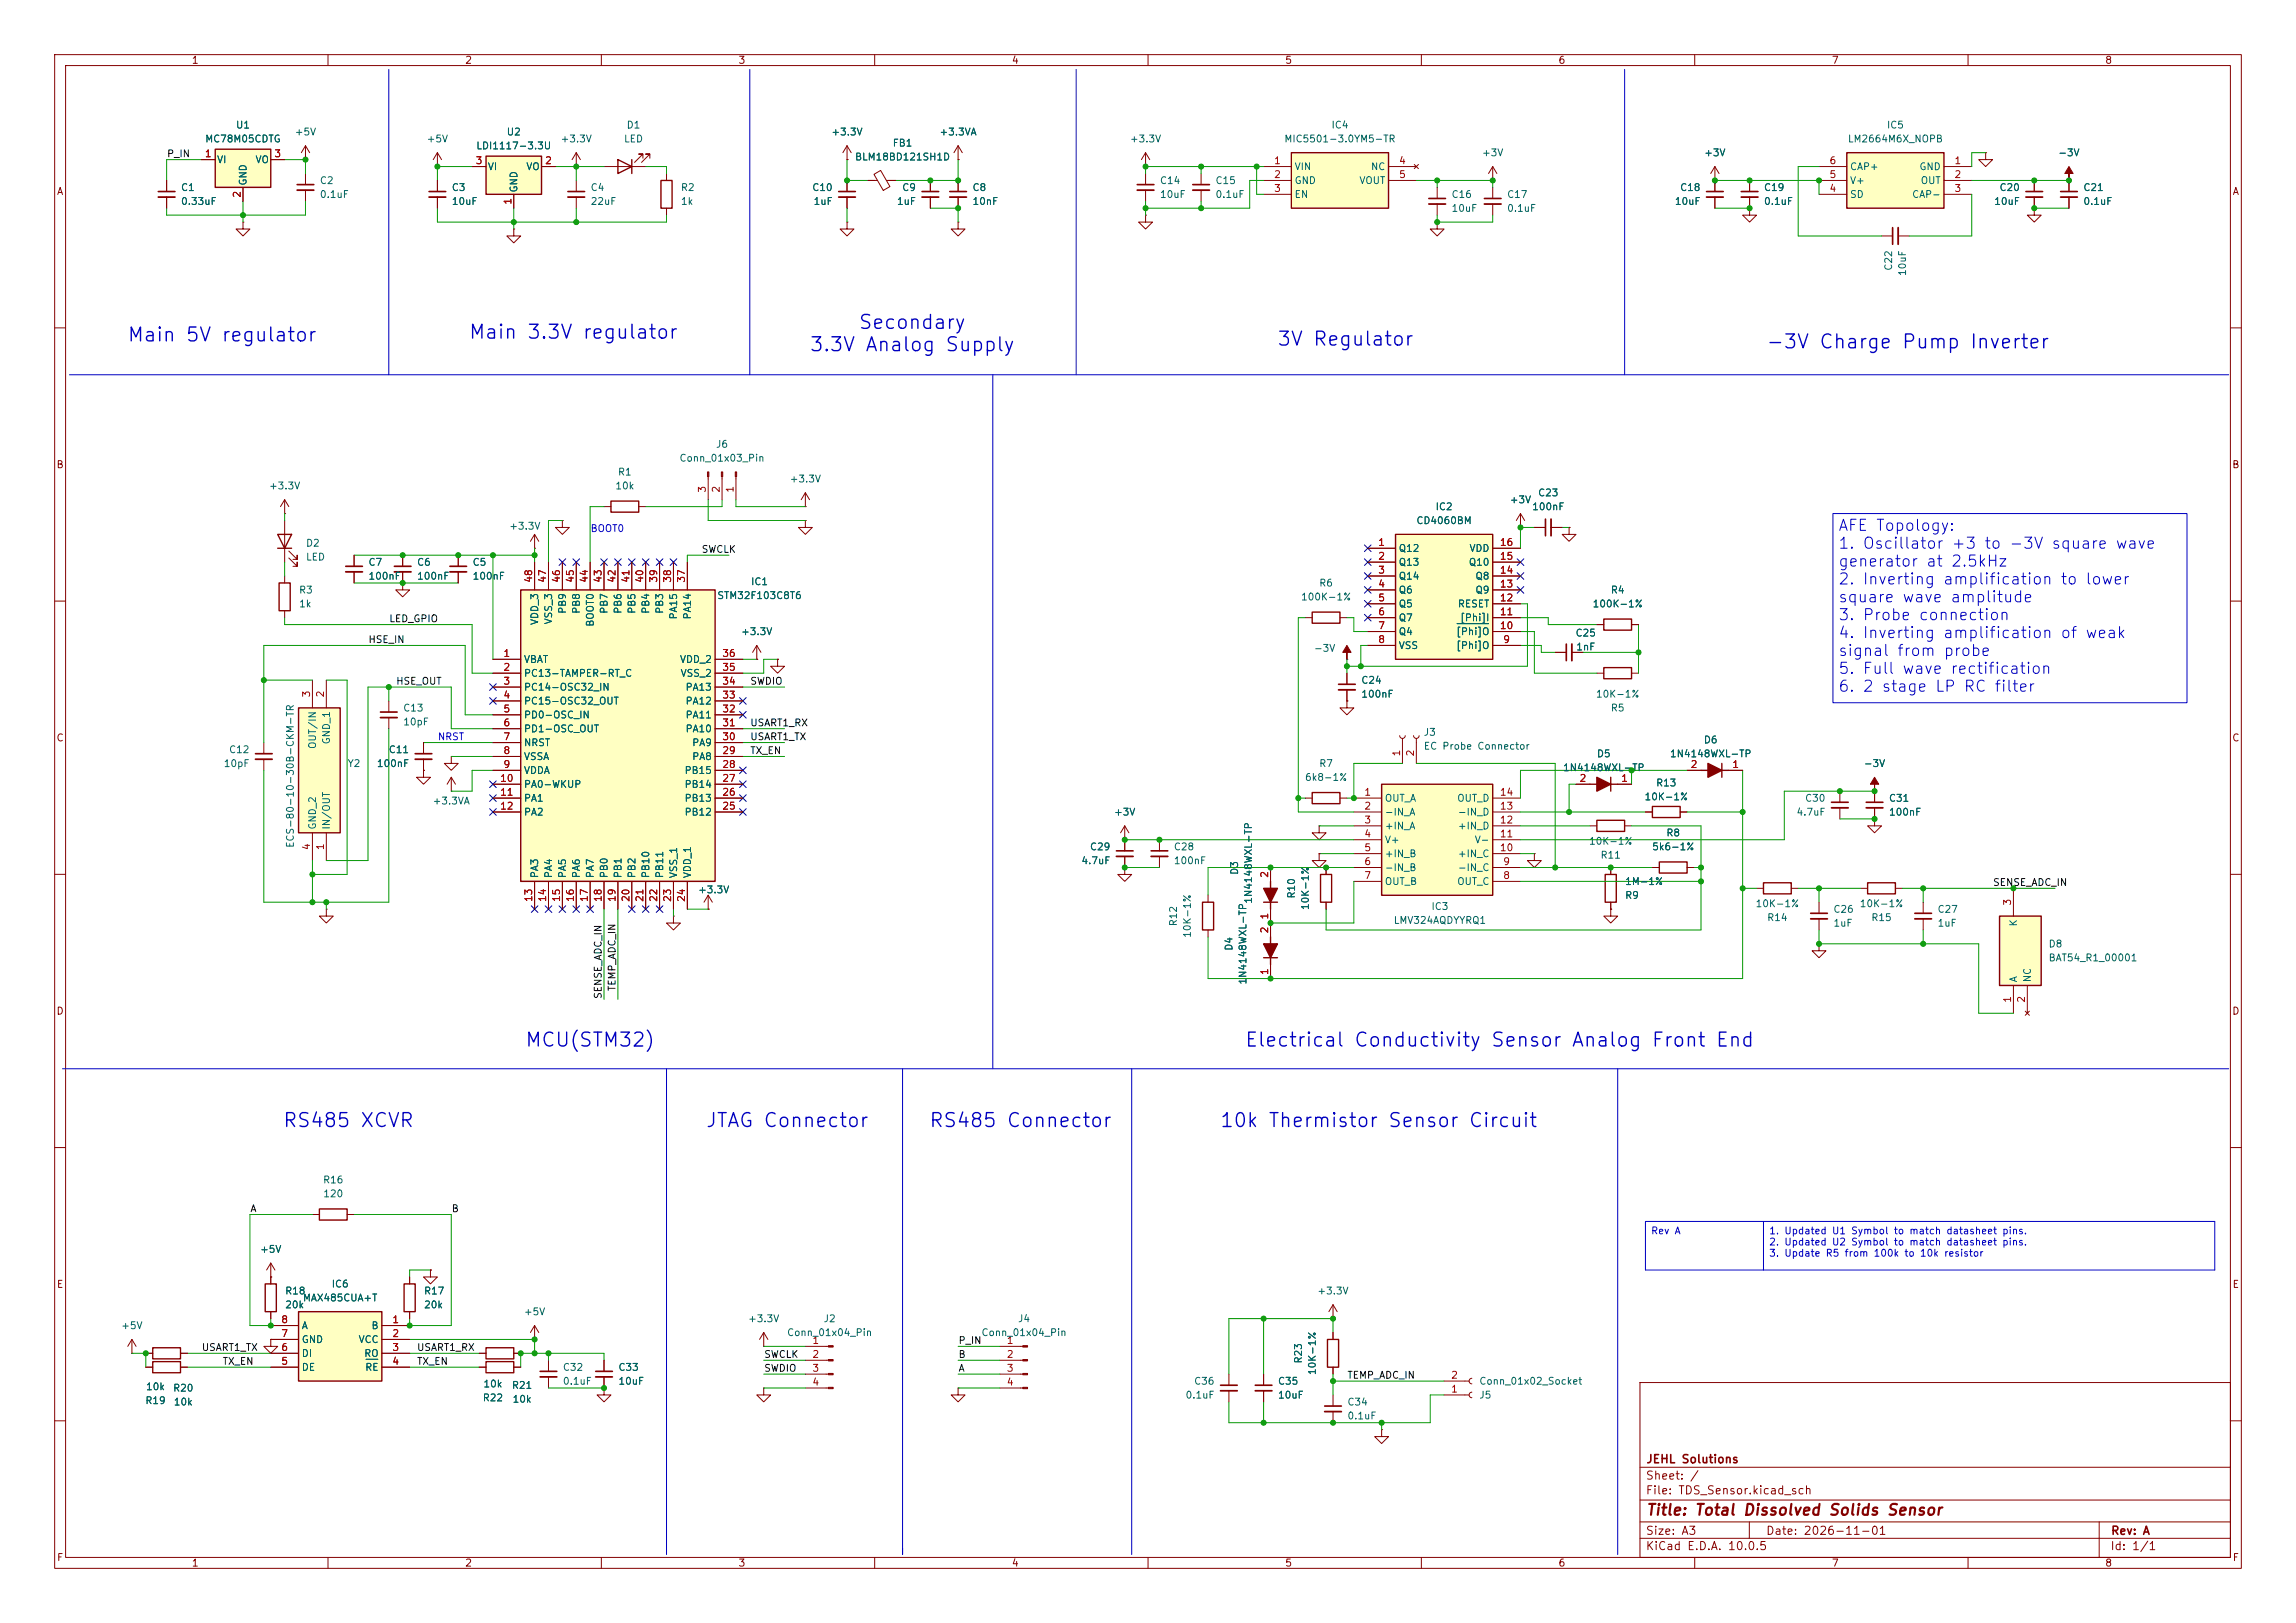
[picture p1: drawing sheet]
<svg xmlns="http://www.w3.org/2000/svg" width="420mm" height="297mm" viewBox="0 0 420 297" stroke-linecap="round" stroke-linejoin="round" font-family="sans-serif">
<defs><g id="words">
<g font-size="2.5" fill="#0000c2">
<text x="23.2" y="63.1">Main 5V regulator</text>
<text x="85.6" y="62.6">Main 3.3V regulator</text>
<text x="147.9" y="64.9">3.3V Analog Supply</text>
<text x="156.9" y="60.8">Secondary</text>
<text x="233.5" y="63.9">3V Regulator</text>
<text x="322.9" y="64.4">-3V Charge Pump Inverter</text>
<text x="95.9" y="192.2">MCU(STM32)</text>
<text x="227.6" y="192.2">Electrical Conductivity Sensor Analog Front End</text>
<text x="51.6" y="206.9">RS485 XCVR</text>
<text x="128.9" y="206.9">JTAG Connector</text>
<text x="169.8" y="206.9">RS485 Connector</text>
<text x="223" y="206.9">10k Thermistor Sensor Circuit</text>
</g>
<g font-size="2" fill="#0000c2">
<text x="336.1" y="97.7">AFE Topology:</text>
<text x="336.1" y="100.9">1. Oscillator +3 to -3V square wave</text>
<text x="336.1" y="104.2">generator at 2.5kHz</text>
<text x="336.1" y="107.5">2. Inverting amplification to lower</text>
<text x="336.1" y="110.8">square wave amplitude</text>
<text x="336.1" y="114">3. Probe connection</text>
<text x="336.1" y="117.3">4. Inverting amplification of weak</text>
<text x="336.1" y="120.6">signal from probe</text>
<text x="336.1" y="123.8">5. Full wave rectification</text>
<text x="336.1" y="127.1">6. 2 stage LP RC filter</text>
</g>
<text font-size="2" fill="#840000" x="301" y="277.8">Title: Total Dissolved Solids Sensor</text>
<g font-size="1.5" fill="#840000">
<text x="301" y="268.1">JEHL Solutions</text>
<text x="300.9" y="273.8">File: TDS_Sensor.kicad_sch</text>
<text x="300.9" y="271.1">Sheet: /</text>
<text x="300.9" y="281.2">Size: A3</text>
<text x="322.9" y="281.2">Date: 2026-11-01</text>
<text x="386" y="281.2">Rev: A</text>
<text x="300.9" y="284">KiCad E.D.A. 10.0.5</text>
<text x="385.9" y="284">Id: 1/1</text>
</g>
<g font-size="1.3" fill="#840000">
<text x="35" y="12">1</text>
<text x="85" y="12">2</text>
<text x="135" y="12">3</text>
<text x="185" y="12">4</text>
<text x="235" y="12">5</text>
<text x="285" y="12">6</text>
<text x="335" y="12">7</text>
<text x="385" y="12">8</text>
<text x="10.3" y="36">A</text>
<text x="408.3" y="36">A</text>
<text x="10.2" y="86">B</text>
<text x="408.2" y="86">B</text>
<text x="10.2" y="136">C</text>
<text x="408.2" y="136">C</text>
<text x="10.2" y="186">D</text>
<text x="408.2" y="186">D</text>
<text x="10.3" y="236">E</text>
<text x="408.3" y="236">E</text>
<text x="10.3" y="286">F</text>
<text x="35" y="287">1</text>
<text x="85" y="287">2</text>
<text x="135" y="287">3</text>
<text x="185" y="287">4</text>
<text x="235" y="287">5</text>
<text x="285" y="287">6</text>
<text x="335" y="287">7</text>
<text x="385" y="287">8</text>
<text x="408.3" y="286">F</text>
</g>
<g font-size="1.3" fill="#006464">
<text x="43.1" y="23.8">U1</text>
<text x="114.5" y="23.8">D1</text>
<text x="243.4" y="23.8">IC4</text>
<text x="345" y="23.8">IC5</text>
<text x="37.4" y="26.4">MC78M05CDTG</text>
<text x="53.8" y="25.1">+5V</text>
<text x="77.9" y="26.4">+5V</text>
<text x="87" y="27.6">LDI1117-3.3U</text>
<text x="92.6" y="25.1">U2</text>
<text x="102.4" y="26.4">+3.3V</text>
<text x="114" y="26.4">LED</text>
<text x="152" y="25.1">+3.3V</text>
<text x="156.3" y="29.7">BLM18BD121SH1D</text>
<text x="163.2" y="27.1">FB1</text>
<text x="171.7" y="25.1">+3.3VA</text>
<text x="206.6" y="26.4">+3.3V</text>
<text x="234.8" y="26.4">MIC5501-3.0YM5-TR</text>
<text x="271" y="28.9">+3V</text>
<text x="311.6" y="28.9">+3V</text>
<text x="337.9" y="26.4">LM2664M6X_NOPB</text>
<text x="376.4" y="28.9">-3V</text>
<text x="33" y="35.3">C1</text>
<text x="39.6" y="30.2">VI</text>
<text x="45.4" y="34.1" transform="rotate(-90 45.4 34.1)">GND</text>
<text x="46.6" y="30.2">VO</text>
<text x="58.4" y="34">C2</text>
<text x="82.5" y="35.3">C3</text>
<text x="89.1" y="31.4">VI</text>
<text x="94.9" y="35.3" transform="rotate(-90 94.9 35.3)">GND</text>
<text x="96.2" y="31.4">VO</text>
<text x="107.9" y="35.3">C4</text>
<text x="124.4" y="35.3">R2</text>
<text x="148.5" y="35.3">C10</text>
<text x="164.9" y="35.3">C9</text>
<text x="177.8" y="35.3">C8</text>
<text x="212.1" y="34">C14</text>
<text x="222.2" y="34">C15</text>
<text x="236.7" y="31.4">VIN</text>
<text x="236.7" y="34">GND</text>
<text x="248.5" y="34">VOUT</text>
<text x="250.7" y="31.4">NC</text>
<text x="307.2" y="35.3">C18</text>
<text x="322.6" y="35.3">C19</text>
<text x="338.3" y="34">V+</text>
<text x="338.3" y="31.4">CAP+</text>
<text x="351" y="31.4">GND</text>
<text x="351.2" y="34">OUT</text>
<text x="365.6" y="35.3">C20</text>
<text x="381" y="35.3">C21</text>
<text x="33" y="37.8">0.33uF</text>
<text x="58.4" y="36.5">0.1uF</text>
<text x="82.5" y="37.8">10uF</text>
<text x="107.9" y="37.8">22uF</text>
<text x="124.4" y="37.8">1k</text>
<text x="148.7" y="37.8">1uF</text>
<text x="164" y="37.8">1uF</text>
<text x="177.8" y="37.8">10nF</text>
<text x="212.1" y="36.5">10uF</text>
<text x="222.2" y="36.5">0.1uF</text>
<text x="236.7" y="36.5">EN</text>
<text x="265.4" y="36.5">C16</text>
<text x="265.4" y="39.1">10uF</text>
<text x="275.6" y="36.5">C17</text>
<text x="275.6" y="39.1">0.1uF</text>
<text x="306.3" y="37.8">10uF</text>
<text x="322.6" y="37.8">0.1uF</text>
<text x="338.3" y="36.5">SD</text>
<text x="349.7" y="36.5">CAP-</text>
<text x="364.7" y="37.8">10uF</text>
<text x="381" y="37.8">0.1uF</text>
<text x="346.4" y="49.6" transform="rotate(-90 346.4 49.6)">C22</text>
<text x="348.9" y="50.6" transform="rotate(-90 348.9 50.6)">10uF</text>
<text x="130.9" y="82.2">J6</text>
<text x="49.1" y="89.9">+3.3V</text>
<text x="112.4" y="89.9">10k</text>
<text x="112.9" y="87.3">R1</text>
<text x="124.2" y="84.8">Conn_01x03_Pin</text>
<text x="144.4" y="88.6">+3.3V</text>
<text x="262.5" y="93.7">IC2</text>
<text x="276.1" y="92.4">+3V</text>
<text x="280.2" y="93.7">100nF</text>
<text x="281.2" y="91.1">C23</text>
<text x="55.9" y="100.3">D2</text>
<text x="93" y="97.2">+3.3V</text>
<text x="255.8" y="101.3">Q12</text>
<text x="259" y="96.2">CD4060BM</text>
<text x="268.7" y="101.3">VDD</text>
<text x="55.9" y="102.9">LED</text>
<text x="67.3" y="103.8">C7</text>
<text x="67.3" y="106.4">100nF</text>
<text x="76.2" y="103.8">C6</text>
<text x="76.2" y="106.4">100nF</text>
<text x="86.3" y="103.8">C5</text>
<text x="86.3" y="106.4">100nF</text>
<text x="137.3" y="107.4">IC1</text>
<text x="241.2" y="107.6">R6</text>
<text x="255.8" y="103.8">Q13</text>
<text x="255.8" y="106.4">Q14</text>
<text x="268.6" y="103.8">Q10</text>
<text x="269.8" y="106.4">Q8</text>
<text x="54.6" y="108.9">R3</text>
<text x="54.6" y="111.5">1k</text>
<text x="103.8" y="112.4" transform="rotate(-90 103.8 112.4)">PB9</text>
<text x="106.4" y="112.4" transform="rotate(-90 106.4 112.4)">PB8</text>
<text x="111.5" y="112.4" transform="rotate(-90 111.5 112.4)">PB7</text>
<text x="114" y="112.4" transform="rotate(-90 114 112.4)">PB6</text>
<text x="116.5" y="112.4" transform="rotate(-90 116.5 112.4)">PB5</text>
<text x="119.1" y="112.4" transform="rotate(-90 119.1 112.4)">PB4</text>
<text x="121.6" y="112.4" transform="rotate(-90 121.6 112.4)">PB3</text>
<text x="124.2" y="113.5" transform="rotate(-90 124.2 113.5)">PA15</text>
<text x="126.7" y="113.5" transform="rotate(-90 126.7 113.5)">PA14</text>
<text x="131.1" y="109.9">STM32F103C8T6</text>
<text x="237.9" y="110.2">100K-1%</text>
<text x="255.8" y="108.9">Q6</text>
<text x="255.8" y="111.5">Q5</text>
<text x="255.8" y="114">Q7</text>
<text x="266.6" y="111.5">RESET</text>
<text x="267" y="114">[Phi]I</text>
<text x="269.8" y="108.9">Q9</text>
<text x="291.2" y="111.5">100K-1%</text>
<text x="294.5" y="108.9">R4</text>
<text x="98.8" y="114.5" transform="rotate(-90 98.8 114.5)">VDD_3</text>
<text x="101.3" y="114.4" transform="rotate(-90 101.3 114.4)">VSS_3</text>
<text x="108.9" y="114.8" transform="rotate(-90 108.9 114.8)">BOOT0</text>
<text x="135.5" y="116.5">+3.3V</text>
<text x="240.3" y="119.6">-3V</text>
<text x="255.8" y="116.5">Q4</text>
<text x="255.8" y="119.1">VSS</text>
<text x="266.3" y="119.1">[Phi]O</text>
<text x="266.3" y="116.5">[Phi]O</text>
<text x="288.1" y="116.8">C25</text>
<text x="288.2" y="119.3">1nF</text>
<text x="95.7" y="121.6">VBAT</text>
<text x="95.7" y="124.2">PC13-TAMPER-RT_C</text>
<text x="124.3" y="121.6">VDD_2</text>
<text x="124.4" y="124.2">VSS_2</text>
<text x="248.9" y="125.4">C24</text>
<text x="73.6" y="130.5">C13</text>
<text x="95.7" y="126.7">PC14-OSC32_IN</text>
<text x="95.7" y="129.2">PC15-OSC32_OUT</text>
<text x="95.7" y="131.8">PD0-OSC_IN</text>
<text x="125.3" y="131.8">PA11</text>
<text x="125.3" y="129.2">PA12</text>
<text x="125.3" y="126.7">PA13</text>
<text x="248.9" y="128">100nF</text>
<text x="291.8" y="128">10K-1%</text>
<text x="294.5" y="130.5">R5</text>
<text x="58.1" y="137.2" transform="rotate(-90 58.1 137.2)">OUT/IN</text>
<text x="60.7" y="136.3" transform="rotate(-90 60.7 136.3)">GND_1</text>
<text x="73.6" y="133">10pF</text>
<text x="95.7" y="134.3">PD1-OSC_OUT</text>
<text x="95.7" y="136.9">NRST</text>
<text x="125.3" y="134.3">PA10</text>
<text x="126.5" y="136.9">PA9</text>
<text x="260.3" y="134.9">J3</text>
<text x="260.3" y="137.5">EC Probe Connector</text>
<text x="311.6" y="136.3">D6</text>
<text x="40.8" y="140.7">10pF</text>
<text x="41.8" y="138.1">C12</text>
<text x="63.5" y="140.7">Y2</text>
<text x="68.8" y="140.7">100nF</text>
<text x="71" y="138.1">C11</text>
<text x="95.7" y="139.4">VSSA</text>
<text x="95.7" y="141.9">VDDA</text>
<text x="125.1" y="141.9">PB15</text>
<text x="126.5" y="139.4">PA8</text>
<text x="238.6" y="143.2">6k8-1%</text>
<text x="241.2" y="140.7">R7</text>
<text x="285.8" y="141.4">1N4148WXL-TP</text>
<text x="292" y="138.9">D5</text>
<text x="305.4" y="138.9">1N4148WXL-TP</text>
<text x="340.8" y="140.7">-3V</text>
<text x="79" y="147.5">+3.3VA</text>
<text x="95.7" y="144.5">PA0-WKUP</text>
<text x="95.7" y="147">PA1</text>
<text x="95.7" y="149.6">PA2</text>
<text x="125.1" y="149.6">PB12</text>
<text x="125.1" y="147">PB13</text>
<text x="125.1" y="144.5">PB14</text>
<text x="203.7" y="149.6">+3V</text>
<text x="253.2" y="147">OUT_A</text>
<text x="253.2" y="149.6">-IN_A</text>
<text x="266.4" y="147">OUT_D</text>
<text x="266.6" y="149.6">-IN_D</text>
<text x="300.7" y="146.8">10K-1%</text>
<text x="302.8" y="144.2">R13</text>
<text x="328.5" y="149.6">4.7uF</text>
<text x="330.1" y="147">C30</text>
<text x="345.4" y="147">C31</text>
<text x="345.4" y="149.6">100nF</text>
<text x="54" y="155.3" transform="rotate(-90 54 155.3)">ECS-80-10-30B-CKM-TR</text>
<text x="58.1" y="151.9" transform="rotate(-90 58.1 151.9)">GND_2</text>
<text x="60.7" y="151.9" transform="rotate(-90 60.7 151.9)">IN/OUT</text>
<text x="199.3" y="155.9">C29</text>
<text x="214.6" y="155.9">C28</text>
<text x="253.2" y="152.1">+IN_A</text>
<text x="253.2" y="154.6">V+</text>
<text x="266.6" y="152.1">+IN_D</text>
<text x="269.7" y="154.6">V-</text>
<text x="290.6" y="154.9">10K-1%</text>
<text x="302.1" y="155.9">5k6-1%</text>
<text x="304.7" y="153.4">R8</text>
<text x="98.8" y="160.8" transform="rotate(-90 98.8 160.8)">PA3</text>
<text x="101.3" y="160.8" transform="rotate(-90 101.3 160.8)">PA4</text>
<text x="103.8" y="160.8" transform="rotate(-90 103.8 160.8)">PA5</text>
<text x="106.4" y="160.8" transform="rotate(-90 106.4 160.8)">PA6</text>
<text x="108.9" y="160.8" transform="rotate(-90 108.9 160.8)">PA7</text>
<text x="111.5" y="160.8" transform="rotate(-90 111.5 160.8)">PB0</text>
<text x="114" y="160.8" transform="rotate(-90 114 160.8)">PB1</text>
<text x="116.5" y="160.8" transform="rotate(-90 116.5 160.8)">PB2</text>
<text x="119.1" y="160.8" transform="rotate(-90 119.1 160.8)">PB10</text>
<text x="121.6" y="160.8" transform="rotate(-90 121.6 160.8)">PB11</text>
<text x="124.2" y="160.8" transform="rotate(-90 124.2 160.8)">VSS_1</text>
<text x="126.7" y="160.8" transform="rotate(-90 126.7 160.8)">VDD_1</text>
<text x="197.7" y="158.4">4.7uF</text>
<text x="214.6" y="158.4">100nF</text>
<text x="226.8" y="160.2" transform="rotate(-90 226.8 160.2)">D3</text>
<text x="253.2" y="157.2">+IN_B</text>
<text x="253.2" y="159.7">-IN_B</text>
<text x="266.6" y="159.7">-IN_C</text>
<text x="266.6" y="157.2">+IN_C</text>
<text x="292.7" y="157.4">R11</text>
<text x="127.6" y="163.8">+3.3V</text>
<text x="229.3" y="165.5" transform="rotate(-90 229.3 165.5)">1N4148WXL-TP</text>
<text x="237.2" y="164.5" transform="rotate(-90 237.2 164.5)">R10</text>
<text x="239.7" y="166.6" transform="rotate(-90 239.7 166.6)">10K-1%</text>
<text x="253.2" y="162.3">OUT_B</text>
<text x="261.7" y="166.8">IC3</text>
<text x="266.4" y="162.3">OUT_C</text>
<text x="297.2" y="164.8">R9</text>
<text x="297.2" y="162.3">1M-1%</text>
<text x="321" y="166.3">10K-1%</text>
<text x="335.3" y="167.3">C26</text>
<text x="340.1" y="166.3">10K-1%</text>
<text x="354.3" y="167.3">C27</text>
<text x="215.6" y="169.6" transform="rotate(-90 215.6 169.6)">R12</text>
<text x="218.1" y="171.7" transform="rotate(-90 218.1 171.7)">10K-1%</text>
<text x="254.8" y="169.4">LMV324AQDYYRQ1</text>
<text x="323.1" y="168.9">R14</text>
<text x="335.3" y="169.9">1uF</text>
<text x="342.2" y="168.9">R15</text>
<text x="354.3" y="169.9">1uF</text>
<text x="369.3" y="169.6" transform="rotate(-90 369.3 169.6)">K</text>
<text x="374.6" y="173.7">D8</text>
<text x="225.8" y="174.1" transform="rotate(-90 225.8 174.1)">D4</text>
<text x="369.3" y="179.9" transform="rotate(-90 369.3 179.9)">A</text>
<text x="371.8" y="179.9" transform="rotate(-90 371.8 179.9)">NC</text>
<text x="374.6" y="176.2">BAT54_R1_00001</text>
<text x="228.3" y="180.3" transform="rotate(-90 228.3 180.3)">1N4148WXL-TP</text>
<text x="59" y="216.9">R16</text>
<text x="59" y="219.4">120</text>
<text x="47.5" y="229.6">+5V</text>
<text x="52.1" y="237.2">R18</text>
<text x="52.1" y="239.7">20k</text>
<text x="55.3" y="238.5">MAX485CUA+T</text>
<text x="60.6" y="235.9">IC6</text>
<text x="77.5" y="237.2">R17</text>
<text x="77.5" y="239.7">20k</text>
<text x="240.9" y="237.2">+3.3V</text>
<text x="22.1" y="243.5">+5V</text>
<text x="55.1" y="243.5">A</text>
<text x="67.8" y="243.5">B</text>
<text x="95.7" y="241">+5V</text>
<text x="136.7" y="242.3">+3.3V</text>
<text x="143.9" y="244.8">Conn_01x04_Pin</text>
<text x="150.5" y="242.3">J2</text>
<text x="179.4" y="244.8">Conn_01x04_Pin</text>
<text x="186.1" y="242.3">J4</text>
<text x="55.1" y="251.2">DE</text>
<text x="55.1" y="248.6">DI</text>
<text x="55.1" y="246.1">GND</text>
<text x="65.5" y="246.1">VCC</text>
<text x="66.5" y="248.6">RO</text>
<text x="66.7" y="251.2">RE</text>
<text x="102.9" y="251.2">C32</text>
<text x="113" y="251.2">C33</text>
<text x="238.5" y="249.6" transform="rotate(-90 238.5 249.6)">R23</text>
<text x="241" y="251.7" transform="rotate(-90 241 251.7)">10K-1%</text>
<text x="26.5" y="257.2">R19</text>
<text x="26.6" y="254.7">10k</text>
<text x="31.6" y="255">R20</text>
<text x="31.7" y="257.5">10k</text>
<text x="88.2" y="256.7">R22</text>
<text x="88.3" y="254.2">10k</text>
<text x="93.5" y="254.5">R21</text>
<text x="93.7" y="257">10k</text>
<text x="102.9" y="253.7">0.1uF</text>
<text x="113" y="253.7">10uF</text>
<text x="216.8" y="256.2">0.1uF</text>
<text x="218.3" y="253.7">C36</text>
<text x="233.7" y="253.7">C35</text>
<text x="233.7" y="256.2">10uF</text>
<text x="246.4" y="257.5">C34</text>
<text x="270.5" y="256.2">J5</text>
<text x="270.5" y="253.7">Conn_01x02_Socket</text>
<text x="246.4" y="260">0.1uF</text>
</g>
<g font-size="1.3" fill="#0f0f0f">
<text x="30.5" y="29.1">P_IN</text>
<text x="128.2" y="101.5">SWCLK</text>
<text x="67.3" y="118">HSE_IN</text>
<text x="71.1" y="114.2">LED_GPIO</text>
<text x="72.4" y="125.6">HSE_OUT</text>
<text x="137.1" y="125.6">SWDIO</text>
<text x="137.1" y="133.2">USART1_RX</text>
<text x="137.1" y="135.8">USART1_TX</text>
<text x="137.1" y="138.3">TX_EN</text>
<text x="364.5" y="162.4">SENSE_ADC_IN</text>
<text x="110.4" y="182.9" transform="rotate(-90 110.4 182.9)">SENSE_ADC_IN</text>
<text x="112.9" y="181.5" transform="rotate(-90 112.9 181.5)">TEMP_ADC_IN</text>
<text x="45.7" y="222.1">A</text>
<text x="82.5" y="222.1">B</text>
<text x="36.8" y="247.5">USART1_TX</text>
<text x="40.6" y="250.1">TX_EN</text>
<text x="76.2" y="250.1">TX_EN</text>
<text x="76.2" y="247.5">USART1_RX</text>
<text x="139.7" y="248.8">SWCLK</text>
<text x="139.7" y="251.3">SWDIO</text>
<text x="175.2" y="246.3">P_IN</text>
<text x="175.2" y="248.8">B</text>
<text x="175.2" y="251.3">A</text>
<text x="246.4" y="252.6">TEMP_ADC_IN</text>
</g>
<g font-size="1.3" fill="#a90000">
<text x="37.4" y="29.1">1</text>
<text x="50.1" y="29.1">3</text>
<text x="86.9" y="30.3">3</text>
<text x="99.6" y="30.3">2</text>
<text x="232.9" y="30.3">1</text>
<text x="232.9" y="32.9">2</text>
<text x="232.9" y="35.4">3</text>
<text x="255.8" y="30.3">4</text>
<text x="255.8" y="32.9">5</text>
<text x="334.5" y="35.4">4</text>
<text x="334.5" y="32.9">5</text>
<text x="334.5" y="30.3">6</text>
<text x="357.4" y="30.3">1</text>
<text x="357.4" y="32.9">2</text>
<text x="357.4" y="35.4">3</text>
<text x="44.3" y="36.3" transform="rotate(-90 44.3 36.3)">2</text>
<text x="93.8" y="37.6" transform="rotate(-90 93.8 37.6)">1</text>
<text x="129.4" y="90.3" transform="rotate(-90 129.4 90.3)">3</text>
<text x="131.9" y="90.3" transform="rotate(-90 131.9 90.3)">2</text>
<text x="134.5" y="90.3" transform="rotate(-90 134.5 90.3)">1</text>
<text x="252" y="100.2">1</text>
<text x="274.3" y="100.2">16</text>
<text x="97.7" y="106.7" transform="rotate(-90 97.7 106.7)">48</text>
<text x="100.2" y="106.7" transform="rotate(-90 100.2 106.7)">47</text>
<text x="102.7" y="106.7" transform="rotate(-90 102.7 106.7)">46</text>
<text x="105.3" y="106.7" transform="rotate(-90 105.3 106.7)">45</text>
<text x="107.8" y="106.7" transform="rotate(-90 107.8 106.7)">44</text>
<text x="110.4" y="106.7" transform="rotate(-90 110.4 106.7)">43</text>
<text x="112.9" y="106.7" transform="rotate(-90 112.9 106.7)">42</text>
<text x="115.4" y="106.7" transform="rotate(-90 115.4 106.7)">41</text>
<text x="118" y="106.7" transform="rotate(-90 118 106.7)">40</text>
<text x="120.5" y="106.7" transform="rotate(-90 120.5 106.7)">39</text>
<text x="123.1" y="106.7" transform="rotate(-90 123.1 106.7)">38</text>
<text x="125.6" y="106.7" transform="rotate(-90 125.6 106.7)">37</text>
<text x="252" y="102.7">2</text>
<text x="252" y="105.3">3</text>
<text x="252" y="107.8">4</text>
<text x="274.3" y="107.8">13</text>
<text x="274.3" y="105.3">14</text>
<text x="274.3" y="102.7">15</text>
<text x="252" y="110.4">5</text>
<text x="252" y="112.9">6</text>
<text x="274.3" y="112.9">11</text>
<text x="274.3" y="110.4">12</text>
<text x="252" y="115.4">7</text>
<text x="252" y="118">8</text>
<text x="274.3" y="115.4">10</text>
<text x="274.9" y="118">9</text>
<text x="92" y="120.5">1</text>
<text x="92" y="123.1">2</text>
<text x="92" y="125.6">3</text>
<text x="132" y="125.6">34</text>
<text x="132" y="123.1">35</text>
<text x="132" y="120.5">36</text>
<text x="57" y="127.7" transform="rotate(-90 57 127.7)">3</text>
<text x="59.6" y="127.7" transform="rotate(-90 59.6 127.7)">2</text>
<text x="92" y="128.1">4</text>
<text x="92" y="130.7">5</text>
<text x="132" y="130.7">32</text>
<text x="132" y="128.1">33</text>
<text x="92" y="133.2">6</text>
<text x="92" y="135.8">7</text>
<text x="132" y="135.8">30</text>
<text x="132" y="133.2">31</text>
<text x="91.4" y="143.4">10</text>
<text x="92" y="138.3">8</text>
<text x="92" y="140.8">9</text>
<text x="132" y="143.4">27</text>
<text x="132" y="140.8">28</text>
<text x="132" y="138.3">29</text>
<text x="256.4" y="138.5" transform="rotate(-90 256.4 138.5)">1</text>
<text x="258.9" y="138.5" transform="rotate(-90 258.9 138.5)">2</text>
<text x="288.8" y="143.4">2</text>
<text x="296.4" y="143.4">1</text>
<text x="309.1" y="140.8">2</text>
<text x="316.8" y="140.8">1</text>
<text x="91.4" y="145.9">11</text>
<text x="91.4" y="148.5">12</text>
<text x="132" y="148.5">25</text>
<text x="132" y="145.9">26</text>
<text x="249.5" y="145.9">1</text>
<text x="249.5" y="148.5">2</text>
<text x="274.3" y="148.5">13</text>
<text x="274.3" y="145.9">14</text>
<text x="57" y="155.7" transform="rotate(-90 57 155.7)">4</text>
<text x="59.6" y="155.7" transform="rotate(-90 59.6 155.7)">1</text>
<text x="249.5" y="151">3</text>
<text x="249.5" y="153.5">4</text>
<text x="274.3" y="153.5">11</text>
<text x="274.3" y="151">12</text>
<text x="232.3" y="160.8" transform="rotate(-90 232.3 160.8)">2</text>
<text x="249.5" y="156.1">5</text>
<text x="249.5" y="158.6">6</text>
<text x="249.5" y="161.2">7</text>
<text x="274.3" y="156.1">10</text>
<text x="274.9" y="161.2">8</text>
<text x="274.9" y="158.6">9</text>
<text x="97.7" y="165.2" transform="rotate(-90 97.7 165.2)">13</text>
<text x="100.2" y="165.2" transform="rotate(-90 100.2 165.2)">14</text>
<text x="102.7" y="165.2" transform="rotate(-90 102.7 165.2)">15</text>
<text x="105.3" y="165.2" transform="rotate(-90 105.3 165.2)">16</text>
<text x="107.8" y="165.2" transform="rotate(-90 107.8 165.2)">17</text>
<text x="110.4" y="165.2" transform="rotate(-90 110.4 165.2)">18</text>
<text x="112.9" y="165.2" transform="rotate(-90 112.9 165.2)">19</text>
<text x="115.4" y="165.2" transform="rotate(-90 115.4 165.2)">20</text>
<text x="118" y="165.2" transform="rotate(-90 118 165.2)">21</text>
<text x="120.5" y="165.2" transform="rotate(-90 120.5 165.2)">22</text>
<text x="123.1" y="165.2" transform="rotate(-90 123.1 165.2)">23</text>
<text x="125.6" y="165.2" transform="rotate(-90 125.6 165.2)">24</text>
<text x="368.2" y="165.8" transform="rotate(-90 368.2 165.8)">3</text>
<text x="232.3" y="170.9" transform="rotate(-90 232.3 170.9)">2</text>
<text x="232.3" y="168.4" transform="rotate(-90 232.3 168.4)">1</text>
<text x="232.3" y="178.5" transform="rotate(-90 232.3 178.5)">1</text>
<text x="368.2" y="183.6" transform="rotate(-90 368.2 183.6)">1</text>
<text x="370.7" y="183.6" transform="rotate(-90 370.7 183.6)">2</text>
<text x="51.3" y="245">7</text>
<text x="51.3" y="242.4">8</text>
<text x="71.7" y="242.4">1</text>
<text x="71.7" y="245">2</text>
<text x="51.3" y="250.1">5</text>
<text x="51.3" y="247.5">6</text>
<text x="71.7" y="247.5">3</text>
<text x="71.7" y="250.1">4</text>
<text x="148.5" y="246.2">1</text>
<text x="148.5" y="248.8">2</text>
<text x="148.5" y="251.3">3</text>
<text x="184.1" y="246.2">1</text>
<text x="184.1" y="248.8">2</text>
<text x="184.1" y="251.3">3</text>
<text x="148.5" y="253.9">4</text>
<text x="184.1" y="253.9">4</text>
<text x="265.3" y="255.1">1</text>
<text x="265.3" y="252.6">2</text>
</g>
<g font-size="1.3" fill="#00f">
<text x="107.9" y="97.7">BOOT0</text>
<text x="80" y="135.8">NRST</text>
</g>
<g font-size="1.3" fill="#0000c2">
<text x="301.9" y="226.2">Rev A</text>
<text x="323.5" y="226.2">1. Updated U1 Symbol to match datasheet pins.</text>
<text x="323.5" y="228.2">2. Updated U2 Symbol to match datasheet pins.</text>
<text x="323.5" y="230.3">3. Update R5 from 100k to 10k resistor</text>
</g>
</g></defs>
<g fill="none" stroke="#840000" stroke-width=".18">
<path d="M10 10h400v277h-400zM12 12h396v273h-396zM60 10v2M110 10v2M160 10v2M210 10v2M260 10v2M310 10v2M360 10v2M10 60h2M408 60h2M10 110h2"/>
<path d="M408 110h2M10 160h2M408 160h2M10 210h2M408 210h2M300 253h108v32h-108zM10 260h2M300 278.5h108M300 274.5h108M300 268.5h108M320 278.5v3M384 278.5v6.5"/>
<path d="M408 260h2M60 285v2M110 285v2M160 285v2M210 285v2M260 285v2M300 281.5h108M310 285v2M360 285v2"/>
</g>
<path d="M39.4 27.3h10.1v7h-10.1z" fill="#ffffc2"/>
<path d="M39.4 27.3h10.1v7h-10.1zM293.4 122.2h5v2h-5z" fill="none" stroke="#840000" stroke-width=".25"/>
<g fill="none" stroke="#840000" stroke-width=".18">
<path d="M36.8 29.2h2.6M44.4 34.3v2.5M49.5 29.2h2.6M262.9 34.3v2M262.9 37.3v2.1M102.9 95.3v1.2h1.2l-1.2 1.3-1.3-1.3h1.3M102.9 95.3h.1M292.1 123.2h1.3M298.4 123.2h1.3M139.7 254v1.3h-1.3l1.3 1.2 1.3-1.2h-1.3M139.7 254h.1M175.3 254v1.3h-1.3l1.3 1.2 1.2-1.2h-1.2"/>
<path d="M175.3 254h.1M182.9 246.4h4.2M182.9 248.9h4.2M182.9 251.5h4.2M182.9 254h4.2"/>
</g>
<path d="M261.4 36.3h3" fill="none" stroke="#840000" stroke-width=".3"/>
<path d="M261.4 37.3h3" fill="none" stroke="#840000" stroke-width=".33"/>
<g fill="#840000" stroke="#840000" stroke-width=".18">
<path d="M187.1 246.3h.9v.2h-.9z"/>
<path d="M187.1 248.8h.9v.2h-.9z"/>
<path d="M187.1 251.3h.9v.3h-.9z"/>
<path d="M187.1 253.9h.9v.2h-.9z"/>
</g>
<path d="M236.2 27.9h17.8v10.2h-17.8z" fill="#ffffc2"/>
<path d="M236.2 27.9h17.8v10.2h-17.8z" fill="none" stroke="#840000" stroke-width=".25"/>
<g fill="none" stroke="#840000" stroke-width=".18">
<path d="M219.7 31.8v2M219.7 34.8v2M231.1 30.5h5.1M231.1 33h5.1M231.1 35.6h5.1M254 30.5h5.1M254 33h5.1M258.7 30.1l.8 .8M259.5 30.1l-.8 .8M273 33h.1M273 30.5l-.7 1.3M273 30.5l.8 1.3"/>
<path d="M273 30.5v2.5M378.5 33v2.1M378.5 36.1v2M129.5 87.2v4.2M132.1 87.2v4.2M134.6 87.2v4.2M147.3 95.3v1.2h-1.3l1.3 1.3 1.3-1.3h-1.3M147.3 95.3h.1M147.3 92.7h.1M147.3 90.2l-.7 1.2M147.3 90.2l.8 1.2M147.3 90.2v2.5"/>
<path d="M48.3 135.9v2M48.3 138.9v2.1M71.1 128.3v2M71.1 131.3v2.1M77.5 135.9v2M77.5 138.9v2.1M82.5 138.4v1.3h1.3l-1.3 1.3-1.2-1.3h1.2M82.5 138.4h.1M77.5 141v1.2h1.2l-1.2 1.3-1.3-1.3h1.3M77.5 141h.1M82.5 144.8h.1M82.5 142.2l-.7 1.3"/>
<path d="M82.5 142.2l.8 1.3M82.5 142.2v2.6M59.7 166.4v1.2h1.3l-1.3 1.3-1.3-1.3h1.3M59.7 166.4h.1M139.7 246.4h.1M139.7 243.8l-.8 1.3M139.7 243.8l.8 1.3M139.7 243.8v2.6M147.3 246.4h4.2M147.3 248.9h4.2M147.3 251.5h4.2M147.3 254h4.2"/>
</g>
<g fill="#840000" stroke="#840000" stroke-width=".18">
<path d="M151.5 246.3h.9v.2h-.9z"/>
<path d="M151.5 248.8h.9v.2h-.9z"/>
<path d="M151.5 251.3h.9v.3h-.9z"/>
<path d="M151.5 253.9h.9v.2h-.9z"/>
<path d="M134.5 86.4h.2v.8h-.2z"/>
<path d="M132 86.4h.2v.8h-.2z"/>
<path d="M129.4 86.4h.3v.8h-.3z"/>
</g>
<path d="M218.2 33.8h3M376.9 35.1h3.1M46.7 137.9h3.1M69.6 130.3h3M75.9 137.9h3.1" fill="none" stroke="#840000" stroke-width=".3"/>
<path d="M218.2 34.8h3M376.9 36.1h3.1M46.7 138.9h3.1M69.6 131.3h3M75.9 138.9h3.1" fill="none" stroke="#840000" stroke-width=".33"/>
<path d="M54.6 129.5h7.6v22.9h-7.6z" fill="#ffffc2"/>
<path d="M54.6 129.5h7.6v22.9h-7.6z" fill="none" stroke="#840000" stroke-width=".25"/>
<path d="M209.5 30.5h.1M209.5 27.9l-.7 1.3M209.5 27.9l.8 1.3M209.5 27.9v2.6M57.1 124.5v5M59.7 124.5v5M57.1 152.4v5.1M59.7 152.4v5.1" fill="none" stroke="#840000" stroke-width=".18"/>
<path d="M95.2 108h35.6v53.3h-35.6z" fill="#ffffc2"/>
<path d="M111.8 91.7h5v2h-5zM95.2 108h35.6v53.3h-35.6zM322.6 161.5h5.1v2.1h-5.1z" fill="none" stroke="#840000" stroke-width=".25"/>
<g fill="none" stroke="#840000" stroke-width=".18">
<path d="M30.5 33v2.1M30.5 36.1v2M209.5 39.4v1.2h-1.2l1.2 1.3 1.3-1.3h-1.3M209.5 39.4h.1M313.7 33h.1M313.7 30.5v4.6M313.7 36.1v2M313.7 30.5l-.8 1.3M313.7 30.5l.8 1.3M320 38.1v1.3h-1.2l1.2 1.2 1.3-1.2h-1.3M320 38.1h.1M320 33v2.1"/>
<path d="M320 36.1v2M94 41.9v1.3h1.2l-1.2 1.3-1.3-1.3h1.3M94 41.9h.1M344.2 43.2h2M347.2 43.2h2M110.5 92.7h1.3M116.8 92.7h1.3M97.8 102.9v5.1M100.3 102.9v5.1M102.9 102.9v5.1M105.4 102.9v5.1M107.9 102.9v5.1"/>
<path d="M110.5 102.9v5.1M113 102.9v5.1M115.6 102.9v5.1M118.1 102.9v5.1M120.6 102.9v5.1M123.2 102.9v5.1M125.7 102.9v5.1M138.4 118.1l-.7 1.3M138.4 118.1l.8 1.3M138.4 118.1v2.6M90.2 120.7h5M90.2 123.2h5"/>
<path d="M90.2 125.7h5M90.2 128.3h5M90.2 130.8h5M90.2 133.4h5M90.2 135.9h5M90.2 138.4h5M130.8 120.7h5.1M130.8 123.2h5.1M130.8 125.7h5.1M130.8 128.3h5.1M130.8 130.8h5.1M130.8 133.4h5.1"/>
<path d="M130.8 135.9h5.1M130.8 138.4h5.1M138.4 120.7h.1M142.2 120.7v1.2h1.3l-1.3 1.3-1.2-1.3h1.2M142.2 120.7h.1M90.2 141h5M90.2 143.5h5M90.2 146.1h5M90.2 148.6h5M130.8 141h5.1M130.8 143.5h5.1M130.8 146.1h5.1"/>
<path d="M130.8 148.6h5.1M205.7 153.7h.1M205.7 151.1v4.6M205.7 156.7v2.1M205.7 151.1l-.7 1.3M205.7 151.1l.8 1.3M336.5 144.8v2M336.5 147.8v2.1M342.9 149.9v1.2h-1.3l1.3 1.3 1.3-1.3h-1.3M342.9 149.9h.1M342.9 144.8v2M342.9 147.8v2.1"/>
<path d="M97.8 161.3v5.1M100.3 161.3v5.1M102.9 161.3v5.1M105.4 161.3v5.1M107.9 161.3v5.1M110.5 161.3v5.1M113 161.3v5.1M115.6 161.3v5.1M118.1 161.3v5.1M120.6 161.3v5.1M123.2 161.3v5.1M125.7 161.3v5.1"/>
<path d="M321.3 162.6h1.3M327.7 162.6h1.2M332.7 165.1v2M332.7 168.1v2.1M351.8 165.1v2M351.8 168.1v2.1"/>
</g>
<path d="M29 35.1h3M312.2 35.1h3M318.5 35.1h3.1M346.2 41.7v3M204.2 155.7h3.1M335 146.8h3.1M341.4 146.8h3M331.2 167.1h3.1M350.3 167.1h3" fill="none" stroke="#840000" stroke-width=".3"/>
<path d="M29 36.1h3M312.2 36.1h3M318.5 36.1h3.1M347.2 41.7v3M204.2 156.7h3.1M335 147.8h3.1M341.4 147.8h3M331.2 168.1h3.1M350.3 168.1h3" fill="none" stroke="#840000" stroke-width=".33"/>
<path d="M337.8 27.9h17.8v10.2h-17.8z" fill="#ffffc2"/>
<path d="M337.8 27.9h17.8v10.2h-17.8z" fill="none" stroke="#840000" stroke-width=".25"/>
<path d="M332.7 30.5h5.1M332.7 33h5.1M332.7 35.6h5.1M355.6 30.5h5.1M355.6 33h5.1M355.6 35.6h5.1" fill="none" stroke="#840000" stroke-width=".18"/>
<path d="M365.8 167.6h7.6v12.7h-7.6z" fill="#ffffc2"/>
<path d="M341.6 161.5h5.1v2.1h-5.1zM365.8 167.6h7.6v12.7h-7.6z" fill="none" stroke="#840000" stroke-width=".25"/>
<g fill="none" stroke="#840000" stroke-width=".18">
<path d="M105.4 30.5h.1M105.4 27.9l-.8 1.3M105.4 27.9l.8 1.3M105.4 27.9v2.6M372.1 38.1v1.3h-1.3l1.3 1.2 1.3-1.2h-1.3M372.1 38.1h.1M378.5 33h.1M340.4 162.6h1.2M346.7 162.6h1.3M368.3 162.6v5M368.3 180.3v5.1M370.5 185l.7 .8"/>
<path d="M370.8 180.3v5.1M371.2 185l-.7 .8"/>
</g>
<path d="M378.5 30.5l.7 1.3h-.7v1.2v-1.2h-.8z" fill="#840000" stroke="#840000" stroke-width=".18"/>
<path d="M88.9 28.6h10.2v7h-10.2z" fill="#ffffc2"/>
<path d="M88.9 28.6h10.2v7h-10.2zM113 29.2l2.6 1.3-2.6 1.3zM115.6 29.2v2.6M50.8 97.8h2.5l-1.2 2.5zM50.8 100.3h2.5M292.1 150.1h5.1v2h-5.1zM302.3 147.6h5v2h-5zM303.5 157.7h5.1v2.1h-5.1zM293.6 160h2.1v5.1h-2.1zM242.8 245.1h2.1v5.1h-2.1z" fill="none" stroke="#840000" stroke-width=".25"/>
<g fill="none" stroke="#840000" stroke-width=".18">
<path d="M55.9 29.2h.1M55.9 26.7v2.5M55.9 31.8v2M55.9 34.8v2M55.9 26.7l-.8 1.2M55.9 26.7l.7 1.2M80 30.5h.1M80 27.9l-.8 1.3M80 27.9l.8 1.3M80 27.9v2.6M80 33v2.1M80 36.1v2"/>
<path d="M86.4 30.5h2.5M94 35.6v2.5M99.1 30.5h2.5M105.4 33v2.1M105.4 36.1v2M110.5 30.5h7.6M117.6 29v-.8h-.8h.8l-1.5 1.5M118.9 29v-.8h-.8h.8l-1.6 1.5M363.2 27.9v1.3h-1.3l1.3 1.3 1.3-1.3h-1.3M363.2 27.9h.1M372.1 33v2.1M372.1 36.1v2"/>
<path d="M44.4 40.6v1.3h1.3l-1.3 1.3-1.2-1.3h1.2M44.4 40.6h.1M154.9 40.6v1.3h-1.2l1.2 1.3 1.3-1.3h-1.3M154.9 40.6h.1M175.3 40.6v1.3h-1.3l1.3 1.3 1.2-1.3h-1.2M175.3 40.6h.1M52.1 95.3v7.6M52.8 102.1l1.6 1.5v-.7v.7h-.8M52.8 100.8l1.6 1.6v-.8v.8h-.8M246.4 123.2v2M246.4 126.2v2.1M290.8 151.1h1.3"/>
<path d="M294.6 158.8v1.2M297.2 151.1h1.2M301 148.6h1.3M302.3 158.8h1.2M307.3 148.6h1.3M308.6 158.8h1.3M294.6 166.4v1.2h-1.2l1.2 1.3 1.3-1.3h-1.3M294.6 166.4h.1M294.6 165.1v1.3M332.7 172.7v1.3h-1.2l1.2 1.3 1.3-1.3h-1.3M332.7 172.7h.1M243.8 238.8l-.7 1.2"/>
<path d="M243.8 238.8l.8 1.2M243.8 238.8v2.5M224.8 251.5v2M224.8 254.5v2M231.1 251.5v2M231.1 254.5v2M243.8 241.3h.1M243.8 243.8v1.3M243.8 250.2v1.3M243.8 255.3v2M243.8 258.3v2M264.2 255.3h4.5"/>
<path d="M264.2 252.7h4.5M269.2 254.8l-.3 .1-.2 .4 .2 .3 .3 .2M269.2 252.2l-.3 .2-.2 .3 .2 .4 .3 .1M252.7 261.6v1.3h-1.2l1.2 1.3 1.3-1.3h-1.3M252.7 261.6h.1"/>
</g>
<path d="M54.4 33.8h3M78.5 35.1h3M103.9 35.1h3M370.6 35.1h3M244.9 125.2h3M223.3 253.5h3M229.6 253.5h3.1M242.3 257.3h3.1" fill="none" stroke="#840000" stroke-width=".3"/>
<path d="M54.4 34.8h3M78.5 36.1h3M103.9 36.1h3M370.6 36.1h3M244.9 126.2h3M223.3 254.5h3M229.6 254.5h3.1M242.3 258.3h3.1" fill="none" stroke="#840000" stroke-width=".33"/>
<path d="M252.7 143.5h20.3v20.3h-20.3z" fill="#ffffc2"/>
<path d="M120.9 33h2v5.1h-2zM240 145h5.1v2.1h-5.1zM252.7 143.5h20.3v20.3h-20.3zM220 165.1h2v5.1h-2zM231.1 165.1h2.6M231.1 175.3h2.6M232.4 161.3v1.3M232.4 165.1v1.3M232.4 171.5v1.2M232.4 175.3v1.2M241.6 160h2v5.1h-2z" fill="none" stroke="#840000" stroke-width=".25"/>
<g fill="none" stroke="#840000" stroke-width=".18">
<path d="M121.9 31.8v1.2M121.9 38.1v1.3M154.9 29.2h.1M154.9 26.7l-.7 1.2M154.9 26.7l.8 1.2M154.9 26.7v2.5M154.9 33v2.1M154.9 36.1v2M158.7 33h1.8M159.9 31.9l1.2-.7 1.7 2.9-1.2 .7zM162.2 33h1.6M170.2 33v2.1"/>
<path d="M170.2 36.1v2M175.3 29.2h.1M175.3 26.7v2.5M175.3 33v2.1M175.3 36.1v2M175.3 26.7l-.8 1.2M175.3 26.7l.7 1.2M273 34.3v2M273 37.3v2.1M262.9 40.6v1.3h-1.3l1.3 1.3 1.3-1.3h-1.3M262.9 40.6h.1M278.1 96.5h.1"/>
<path d="M278.1 94l-.7 1.3M278.1 94l.8 1.3M278.1 94v2.5M73.7 101.6v2M73.7 104.6v2.1M246.4 128.3v1.2h-1.3l1.3 1.3 1.2-1.3h-1.2M246.4 128.3h.1M246.4 120.7h.1M212.1 153.7v2M212.1 156.7v2.1M232.4 158.8v2.5M238.8 146.1h1.2"/>
<path d="M241.3 151.1v1.3h-1.3l1.3 1.3 1.3-1.3h-1.3M241.3 151.1h.1M241.3 156.2v1.3h-1.3l1.3 1.3 1.3-1.3h-1.3M241.3 156.2h.1M242.6 158.8v1.2M245.1 146.1h1.3M247.6 146.1h5.1M247.6 148.6h5.1M247.6 151.1h5.1M247.6 153.7h5.1M247.6 156.2h5.1M247.6 158.8h5.1"/>
<path d="M273 146.1h5.1M273 148.6h5.1M273 151.1h5.1M273 153.7h5.1M273 156.2h5.1M273 158.8h5.1M280.7 156.2v1.3h-1.3l1.3 1.3 1.2-1.3h-1.2M280.7 156.2h.1M221 163.8v1.3M221 170.2v1.3M232.4 166.4v5.1M232.4 176.5v2.6"/>
<path d="M242.6 165.1v1.3M247.6 161.3h5.1M273 161.3h5.1"/>
</g>
<path d="M153.4 35.1h3.1M168.7 35.1h3M173.7 35.1h3.1M271.5 36.3h3.1M72.1 103.6h3.1M210.6 155.7h3" fill="none" stroke="#840000" stroke-width=".3"/>
<path d="M153.4 36.1h3.1M168.7 36.1h3M173.7 36.1h3.1M271.5 37.3h3.1M72.1 104.6h3.1M210.6 156.7h3" fill="none" stroke="#840000" stroke-width=".33"/>
<path d="M246.4 118.1l.7 1.3h-.7v1.3v-1.3h-.8z" fill="#840000" stroke="#840000" stroke-width=".18"/>
<g fill="#840000" stroke="#840000" stroke-width=".25">
<path d="M231.1 162.6h2.6l-1.3 2.5z"/>
<path d="M231.1 172.7h2.6l-1.3 2.6z"/>
</g>
<path d="M54.6 240h15.2v12.7h-15.2z" fill="#ffffc2"/>
<path d="M51.1 106.7h2v5.1h-2zM240 112h5.1v2h-5.1zM48.5 234.9h2v5.1h-2zM58.4 221.2h5.1v2.1h-5.1zM73.9 234.9h2v5.1h-2zM27.9 249.2h5.1v2h-5.1zM27.9 246.6h5.1v2.1h-5.1zM54.6 240h15.2v12.7h-15.2zM88.9 246.6h5.1v2.1h-5.1zM88.9 249.2h5.1v2h-5.1z" fill="none" stroke="#840000" stroke-width=".25"/>
<g fill="none" stroke="#840000" stroke-width=".18">
<path d="M52.1 94h.1M52.1 91.4v2.6M52.1 91.4l-.8 1.3M52.1 91.4l.7 1.3M97.8 97.8l-.8 1.3M97.8 97.8l.8 1.3M97.8 97.8v2.5M280.7 96.5h2M283.7 96.5h2M287 96.5v1.3h-1.3l1.3 1.3 1.3-1.3h-1.3M287 96.5h.1M52.1 105.4v1.3"/>
<path d="M52.1 111.8v1.2M64.8 101.6v2M64.8 104.6v2.1M73.7 106.7v1.3h1.2l-1.2 1.2-1.3-1.2h1.3M73.7 106.7h.1M83.8 101.6v2M83.8 104.6v2.1M97.8 100.3h.1M238.8 113h1.2M245.1 113h1.3M284.5 119.4h2M287.5 119.4h2.1"/>
<path d="M256 134.6l.2 .4 .3 .1 .4-.1 .1-.4M256.5 135.1v4.6M258.6 134.6l.1 .4 .4 .1 .3-.1 .2-.4M259.1 135.1v4.6M205.7 158.8v1.2h-1.2l1.2 1.3 1.3-1.3h-1.3M205.7 158.8h.1M123.2 167.6v1.3h1.3l-1.3 1.3-1.3-1.3h1.3M123.2 167.6h.1M129.5 166.4h.1M129.5 163.8l-.7 1.3M129.5 163.8l.8 1.3M129.5 163.8v2.6"/>
<path d="M49.5 233.7h.1M49.5 231.1l-.7 1.3M49.5 231.1l.8 1.3M49.5 231.1v3.8M57.1 222.2h1.3M63.5 222.2h1.3M74.9 233.7v1.2M78.7 232.4v1.3h-1.2l1.2 1.2 1.3-1.2h-1.3M78.7 232.4h.1M24.1 247.6h.1M24.1 245.1l-.7 1.3M24.1 245.1l.8 1.3"/>
<path d="M24.1 245.1v2.5M26.7 247.6h1.2M26.7 250.2h1.2M33 247.6h1.3M33 250.2h1.3M49.5 245.1v1.3h-1.2l1.2 1.2 1.3-1.2h-1.3M49.5 245.1h.1M49.5 242.6h5.1M49.5 245.1h5.1M49.5 247.6h5.1M49.5 250.2h5.1M49.5 240v1.3"/>
<path d="M69.8 242.6h5.1M69.8 245.1h5.1M69.8 247.6h5.1M69.8 250.2h5.1M74.9 240v1.3M87.6 247.6h1.3M87.6 250.2h1.3M94 247.6h1.2M94 250.2h1.2M97.8 245.1h.1M97.8 242.6v2.5M97.8 242.6l-.8 1.2"/>
<path d="M97.8 242.6l.8 1.2M100.3 248.9v2.1M100.3 252v2M110.5 254v1.3h-1.3l1.3 1.2 1.3-1.2h-1.3M110.5 254h.1M110.5 248.9v2.1M110.5 252v2"/>
</g>
<path d="M66.9 248.7h2.2" fill="none" stroke="#006464" stroke-width=".18"/>
<path d="M282.7 95v3M63.2 103.6h3.1M82.3 103.6h3M286.5 117.9v3M98.8 251h3.1M109 251h3" fill="none" stroke="#840000" stroke-width=".3"/>
<path d="M283.7 95v3M63.2 104.6h3.1M82.3 104.6h3M287.5 117.9v3M98.8 252h3.1M109 252h3" fill="none" stroke="#840000" stroke-width=".33"/>
<path d="M255.3 97.8h17.7v22.9h-17.7z" fill="#ffffc2"/>
<path d="M255.3 97.8h17.7v22.9h-17.7zM293.4 113.3h5v2h-5zM315 139.7v2.5M290.8 143.5h1.3M294.6 143.5h1.3M294.6 142.2v2.6M311.1 141h1.3M315 141h1.2" fill="none" stroke="#840000" stroke-width=".25"/>
<g fill="none" stroke="#840000" stroke-width=".18">
<path d="M30.5 33v2.1M30.5 36.1v2M36.8 29.2h2.6M44.4 34.3v2.5M49.5 29.2h2.6M80 33v2.1M80 36.1v2M86.4 30.5h2.5M94 35.6v2.5M99.1 30.5h2.5M154.9 29.2h.1M154.9 33v2.1"/>
<path d="M154.9 36.1v2M158.7 33h1.3M162.6 33h1.2M170.2 33v2.1M170.2 36.1v2M175.3 29.2h.1M175.3 33v2.1M175.3 36.1v2M209.5 31.8v2M209.5 34.8v2M313.7 33h.1M313.7 33v2.1"/>
<path d="M313.7 36.1v2M320 38.1h.1M320 33v2.1M320 36.1v2M372.1 38.1h.1M372.1 33v2.1M372.1 36.1v2M378.5 33h.1M378.5 33v2.1M378.5 36.1v2M278.1 96.5h.1M280.7 96.5h2"/>
<path d="M283.7 96.5h2M287 96.5h.1M64.8 101.6v2M64.8 104.6v2.1M73.7 106.7h.1M73.7 101.6v2M73.7 104.6v2.1M83.8 101.6v2M83.8 104.6v2.1M97.8 102.9v5.1M100.3 102.9v5.1M102.9 102.9v5.1"/>
<path d="M105.4 102.9v5.1M107.9 102.9v5.1M110.5 102.9v5.1M113 102.9v5.1M115.6 102.9v5.1M118.1 102.9v5.1M120.6 102.9v5.1M123.2 102.9v5.1M125.7 102.9v5.1M250.2 100.3h5.1M250.2 102.9h5.1M250.2 105.4h5.1"/>
<path d="M250.2 108h5.1M250.2 110.5h5.1M250.2 113h5.1M250.2 115.6h5.1M250.2 118.1h5.1M273 100.3h5.1M273 102.9h5.1M273 105.4h5.1M273 108h5.1M273 110.5h5.1M273 113h5.1M273 115.6h5.1"/>
<path d="M273 118.1h5.1M284.5 119.4h2M287.5 119.4h2.1M292.1 114.3h1.3M298.4 114.3h1.3M77.5 135.9v2M77.5 138.9v2.1M90.2 120.7h5M90.2 123.2h5M90.2 125.7h5M90.2 128.3h5M90.2 130.8h5"/>
<path d="M90.2 133.4h5M90.2 135.9h5M90.2 138.4h5M130.8 120.7h5.1M130.8 123.2h5.1M130.8 125.7h5.1M130.8 128.3h5.1M130.8 130.8h5.1M130.8 133.4h5.1M130.8 135.9h5.1M130.8 138.4h5.1M138.4 120.7h.1"/>
<path d="M142.2 120.7h.1M246.4 128.3h.1M246.4 123.2v2M246.4 126.2v2.1M77.5 141h.1M90.2 143.5h5M90.2 141h5M90.2 146.1h5M90.2 148.6h5M130.8 143.5h5.1M130.8 141h5.1M130.8 146.1h5.1"/>
<path d="M130.8 148.6h5.1M205.7 153.7h.1M205.7 158.8h.1M205.7 153.7v2M205.7 156.7v2.1M232.4 158.8v2.5M241.3 156.2h.1M242.6 158.8v1.2M288.3 143.5h2.5M294.6 158.8v1.2M295.9 143.5h2.5M301 148.6h1.3"/>
<path d="M302.3 158.8h1.2M307.3 148.6h1.3M308.6 141h2.5M308.6 158.8h1.3M316.2 141h2.6M342.9 144.8h.1M342.9 149.9h.1M342.9 144.8v2M342.9 147.8v2.1M97.8 161.3v5.1M100.3 161.3v5.1M102.9 161.3v5.1"/>
<path d="M105.4 161.3v5.1M107.9 161.3v5.1M110.5 161.3v5.1M113 161.3v5.1M115.6 161.3v5.1M118.1 161.3v5.1M120.6 161.3v5.1M123.2 161.3v5.1M125.7 161.3v5.1M129.5 166.4h.1M232.4 166.4v5.1M232.4 176.5v2.6"/>
<path d="M242.6 165.1v1.3M294.6 166.4h.1M294.6 165.1v1.3M49.5 233.7h.1M49.5 233.7v1.2M74.9 233.7v1.2M78.7 232.4h.1M26.7 247.6h1.2M26.7 250.2h1.2M33 247.6h1.3M33 250.2h1.3M49.5 245.1h.1"/>
<path d="M49.5 242.6h5.1M49.5 245.1h5.1M49.5 247.6h5.1M49.5 250.2h5.1M49.5 240v1.3M69.8 242.6h5.1M69.8 245.1h5.1M69.8 247.6h5.1M69.8 250.2h5.1M74.9 240v1.3M87.6 247.6h1.3M87.6 250.2h1.3"/>
<path d="M94 247.6h1.2M94 250.2h1.2M110.5 254h.1M110.5 248.9v2.1M110.5 252v2M231.1 251.5v2M231.1 254.5v2M243.8 243.8v1.3M243.8 250.2v1.3"/>
</g>
<path d="M266.5 114.1h5.8M66.9 248.7h2.2" fill="none" stroke="#006464" stroke-width=".18"/>
<path d="M342.9 142.2l.8 1.3h-.8v1.3v-1.3h-.8z" fill="#840000" stroke="#840000" stroke-width=".18"/>
<path d="M208 33.8h3.1" fill="none" stroke="#840000" stroke-width=".3"/>
<path d="M208 34.8h3.1" fill="none" stroke="#840000" stroke-width=".33"/>
<g fill="#840000" stroke="#840000" stroke-width=".25">
<path d="M292.1 142.2l2.5 1.3-2.5 1.3z"/>
<path d="M312.4 139.7l2.6 1.3-2.6 1.2z"/>
</g>
<g fill="none" stroke="#0000c2" stroke-width=".18">
<path d="M71.1 12.7v55.9M137.2 12.7v55.9M196.8 12.7v55.9M297.2 12.7v55.9M12.7 68.6h395M181.6 68.6v127M335.3 94h64.7v34.6h-64.7zM11.4 195.6h396.3M121.9 195.6v88.9M165.1 195.6v88.9M207 195.6v88.9M295.9 195.6v88.9"/>
<path d="M301 223.5h104.1v8.9h-104.1zM322.6 223.5v8.9"/>
</g>
<g fill="none" stroke="#009600" stroke-width=".18">
<path d="M36.8 29.2h-6.3v3.8M44.4 36.8v3.8M52.1 29.2h3.8v2.6M55.9 36.8v2.6h-25.4v-1.3M80 38.1v2.5h41.9v-1.2M86.4 30.5h-6.4v2.5M94 38.1v3.8M101.6 30.5h8.9M105.4 30.5v2.5M105.4 38.1v2.5M118.1 30.5h3.8v1.3M154.9 29.2v3.8h3.8"/>
<path d="M154.9 38.1v2.5M170.2 38.1h5.1v2.5M175.3 29.2v3.8h-11.5M209.5 36.8v2.6M219.7 30.5v1.3M219.7 36.8v1.3M229.9 30.5v5.1h1.2M231.1 30.5h-21.6v1.3M231.1 33h-2.5v5.1h-19.1M259.1 33h13.9v1.3M262.9 39.4v1.2h10.1v-1.2M262.9 33v1.3"/>
<path d="M313.7 38.1h6.3M313.7 33h19v2.6M332.7 30.5h-3.8v12.7h15.3M360.7 33h17.8M360.7 35.6v7.6h-11.5M363.2 27.9h-2.5v2.6M372.1 38.1h6.4M52.1 94v1.3M102.9 95.3h-2.6v7.6M110.5 92.7h-2.6v10.2M129.5 91.4v3.9h17.8M132.1 91.4v1.3h-14"/>
<path d="M134.6 91.4v1.3h12.7M280.7 96.5h-2.6v3.8M285.7 96.5h1.3M52.1 113v1.3h34.3v8.9h3.8M52.1 102.9v2.5M64.8 101.6h33M64.8 106.7h19M90.2 101.6v19.1M97.8 100.3v2.6M133.3 101.6h-7.6v1.3M238.8 113h-1.3v35.6h10.1M246.4 113h1.2v2.6h2.6"/>
<path d="M250.2 118.1h-1.3v3.8M278.1 118.1h3.8v1.3h2.6M278.1 113h5.1v1.3h8.9M278.1 115.6h2.6v7.6h11.4M278.1 110.5h1.3v11.4h-33M289.6 119.4h10.1M299.7 114.3v8.9M48.3 124.5h8.8M59.7 124.5h3.8v35.5h-6.4M71.1 125.7v2.6M71.1 133.4v31.7h-22.8v-24.1M77.5 135.9h12.7"/>
<path d="M82.5 138.4h7.7M90.2 133.4h-7.7v-7.7h-15.2v31.8h-7.6M90.2 130.8h-5.1v-12.7h-36.8v17.8M135.9 125.7h7.6M135.9 120.7h2.5M135.9 133.4h7.6M135.9 135.9h7.6M135.9 138.4h7.6M142.2 120.7h-2.5v2.5h-3.8M246.4 120.7v2.5M256.5 139.7h-8.9v6.4h-1.2M259.1 139.7h25.4v19.1"/>
<path d="M57.1 157.5v7.6M90.2 141h-3.8v3.8h-3.9M205.7 158.8h6.4M205.7 153.7h41.9M237.5 146.1h1.3M241.3 151.1h6.3M241.3 156.2h6.3M247.6 158.8h-26.6v5M278.1 148.6h22.9M278.1 158.8h24.2M278.1 151.1h12.7M278.1 156.2h2.6"/>
<path d="M288.3 143.5h-1.3v5.1M298.4 141v2.5M298.4 151.1h12.7v19.1h-68.5v-3.8M308.6 148.6h10.2M308.6 141h-30.5v5.1M309.9 158.8h1.2M318.8 141v38.1h-97.8v-7.6M336.5 149.9h6.4M342.9 144.8h-16.5v8.9h-48.3M59.7 165.1v1.3M110.5 166.4v16.5M113 166.4v16.5"/>
<path d="M123.2 166.4v1.2M125.7 166.4h3.8M247.6 161.3v7.6h-15.2M278.1 161.3h33M318.8 162.6h2.5M328.9 162.6h11.5M332.7 170.2v2.5h29.2v12.7h6.4M332.7 162.6v2.5M348 162.6h27.9M351.8 162.6v2.5M351.8 170.2v2.5M57.1 222.2h-11.4v20.4h3.8v-1.3"/>
<path d="M64.8 222.2h17.7v20.4h-7.6v-1.3M78.7 232.4h-3.8v1.3M24.1 247.6h2.6v2.6M34.3 250.2h15.2M34.3 247.6h15.2M74.9 245.1h22.9v2.5M74.9 250.2h12.7M74.9 247.6h12.7M100.3 254h10.2M100.3 247.6v1.3M110.5 248.9v-1.3h-15.3v2.6M139.7 248.9h7.6"/>
<path d="M139.7 254h7.6M139.7 251.5h7.6M139.7 246.4h7.6M175.3 248.9h7.6M175.3 254h7.6M175.3 251.5h7.6M175.3 246.4h7.6M231.1 241.3v10.2M231.1 256.5v3.8M243.8 243.8v-2.5h-19v10.2M243.8 251.5v3.8M243.8 252.7h20.4"/>
<path d="M264.2 255.3h-2.6v5h-36.8v-3.8M252.7 260.3v1.3"/>
</g>
<g fill="none" stroke="#000084" stroke-width=".18">
<path d="M249.6 99.7l1.2 1.2M250.8 99.7l-1.2 1.2M102.3 102.3l1.2 1.2M103.5 102.3l-1.2 1.2M104.8 102.3l1.2 1.2M106 102.3l-1.2 1.2M109.9 102.3l1.2 1.2M111.1 102.3l-1.2 1.2M112.4 102.3l1.2 1.2M113.6 102.3l-1.2 1.2M115 102.3l1.2 1.2M116.2 102.3l-1.2 1.2"/>
<path d="M117.5 102.3l1.2 1.2M118.7 102.3l-1.2 1.2M120 102.3l1.3 1.2M121.3 102.3l-1.3 1.2M122.6 102.3l1.2 1.2M123.8 102.3l-1.2 1.2M249.6 107.3l1.2 1.3M249.6 104.8l1.2 1.2M249.6 112.4l1.2 1.2M249.6 102.3l1.2 1.2M249.6 109.9l1.2 1.2M250.8 107.3l-1.2 1.3"/>
<path d="M250.8 104.8l-1.2 1.2M250.8 112.4l-1.2 1.2M250.8 102.3l-1.2 1.2M250.8 109.9l-1.2 1.2M277.5 107.3l1.2 1.3M277.5 102.3l1.2 1.2M277.5 104.8l1.2 1.2M278.7 107.3l-1.2 1.3M278.7 102.3l-1.2 1.2M278.7 104.8l-1.2 1.2M89.6 125.1l1.2 1.2M89.6 127.7l1.2 1.2"/>
<path d="M90.8 125.1l-1.2 1.2M90.8 127.7l-1.2 1.2M135.3 130.2l1.2 1.2M135.3 127.7l1.2 1.2M136.5 130.2l-1.2 1.2M136.5 127.7l-1.2 1.2M89.6 142.9l1.2 1.2M89.6 145.4l1.2 1.3M89.6 148l1.2 1.2M90.8 142.9l-1.2 1.2M90.8 145.4l-1.2 1.3M90.8 148l-1.2 1.2"/>
<path d="M135.3 145.4l1.2 1.3M135.3 142.9l1.2 1.2M135.3 140.4l1.2 1.2M135.3 148l1.2 1.2M136.5 145.4l-1.2 1.3M136.5 148l-1.2 1.2M136.5 142.9l-1.2 1.2M136.5 140.4l-1.2 1.2M97.2 165.8l1.2 1.2M98.4 165.8l-1.2 1.2M99.7 165.8l1.2 1.2M100.9 165.8l-1.2 1.2"/>
<path d="M102.3 165.8l1.2 1.2M103.5 165.8l-1.2 1.2M104.8 165.8l1.2 1.2M106 165.8l-1.2 1.2M107.3 165.8l1.3 1.2M108.6 165.8l-1.3 1.2M115 165.8l1.2 1.2M116.2 165.8l-1.2 1.2M117.5 165.8l1.2 1.2M118.7 165.8l-1.2 1.2M120 165.8l1.3 1.2M121.3 165.8l-1.3 1.2"/>
</g>
<g fill="#009600" stroke="#009600" stroke-width=".18">
<circle cx="94" cy="40.6" r=".46"/>
<circle cx="80" cy="30.5" r=".46"/>
<circle cx="55.9" cy="29.2" r=".46"/>
<circle cx="44.4" cy="39.4" r=".46"/>
<circle cx="105.4" cy="30.5" r=".46"/>
<circle cx="105.4" cy="40.6" r=".46"/>
<circle cx="154.9" cy="33" r=".46"/>
<circle cx="175.3" cy="33" r=".46"/>
<circle cx="175.3" cy="38.1" r=".46"/>
<circle cx="170.2" cy="33" r=".46"/>
<circle cx="71.1" cy="125.7" r=".46"/>
<circle cx="73.7" cy="101.6" r=".46"/>
<circle cx="83.8" cy="101.6" r=".46"/>
<circle cx="73.7" cy="106.7" r=".46"/>
<circle cx="90.2" cy="101.6" r=".46"/>
<circle cx="97.8" cy="101.6" r=".46"/>
<circle cx="48.3" cy="124.5" r=".46"/>
<circle cx="209.5" cy="38.1" r=".46"/>
<circle cx="262.9" cy="40.6" r=".46"/>
<circle cx="229.9" cy="30.5" r=".46"/>
<circle cx="219.7" cy="38.1" r=".46"/>
<circle cx="219.7" cy="30.5" r=".46"/>
<circle cx="273" cy="33" r=".46"/>
<circle cx="262.9" cy="33" r=".46"/>
<circle cx="209.5" cy="30.5" r=".46"/>
<circle cx="320" cy="33" r=".46"/>
<circle cx="320" cy="38.1" r=".46"/>
<circle cx="313.7" cy="33" r=".46"/>
<circle cx="332.7" cy="33" r=".46"/>
<circle cx="372.1" cy="38.1" r=".46"/>
<circle cx="372.1" cy="33" r=".46"/>
<circle cx="248.9" cy="121.9" r=".46"/>
<circle cx="246.4" cy="121.9" r=".46"/>
<circle cx="247.6" cy="146.1" r=".46"/>
<circle cx="237.5" cy="146.1" r=".46"/>
<circle cx="278.1" cy="96.5" r=".46"/>
<circle cx="378.5" cy="33" r=".46"/>
<circle cx="298.4" cy="141" r=".46"/>
<circle cx="342.9" cy="144.8" r=".46"/>
<circle cx="336.5" cy="144.8" r=".46"/>
<circle cx="299.7" cy="119.4" r=".46"/>
<circle cx="351.8" cy="162.6" r=".46"/>
<circle cx="332.7" cy="162.6" r=".46"/>
<circle cx="342.9" cy="149.9" r=".46"/>
<circle cx="368.3" cy="162.6" r=".46"/>
<circle cx="351.8" cy="172.7" r=".46"/>
<circle cx="332.7" cy="172.7" r=".46"/>
<circle cx="243.8" cy="241.3" r=".46"/>
<circle cx="231.1" cy="241.3" r=".46"/>
<circle cx="252.7" cy="260.3" r=".46"/>
<circle cx="243.8" cy="252.7" r=".46"/>
<circle cx="243.8" cy="260.3" r=".46"/>
<circle cx="231.1" cy="260.3" r=".46"/>
<circle cx="318.8" cy="148.6" r=".46"/>
<circle cx="311.1" cy="161.3" r=".46"/>
<circle cx="311.1" cy="158.8" r=".46"/>
<circle cx="294.6" cy="158.8" r=".46"/>
<circle cx="287" cy="148.6" r=".46"/>
<circle cx="284.5" cy="158.8" r=".46"/>
<circle cx="318.8" cy="162.6" r=".46"/>
<circle cx="242.6" cy="158.8" r=".46"/>
<circle cx="232.4" cy="158.8" r=".46"/>
<circle cx="212.1" cy="153.7" r=".46"/>
<circle cx="205.7" cy="158.8" r=".46"/>
<circle cx="205.7" cy="153.7" r=".46"/>
<circle cx="232.4" cy="168.9" r=".46"/>
<circle cx="232.4" cy="179.1" r=".46"/>
<circle cx="49.5" cy="242.6" r=".46"/>
<circle cx="26.7" cy="247.6" r=".46"/>
<circle cx="74.9" cy="242.6" r=".46"/>
<circle cx="95.2" cy="247.6" r=".46"/>
<circle cx="110.5" cy="254" r=".46"/>
<circle cx="97.8" cy="245.1" r=".46"/>
<circle cx="100.3" cy="247.6" r=".46"/>
<circle cx="97.8" cy="247.6" r=".46"/>
<circle cx="59.7" cy="165.1" r=".46"/>
<circle cx="57.1" cy="160" r=".46"/>
<circle cx="57.1" cy="165.1" r=".46"/>
</g>
<use href="#words"/>
</svg>
